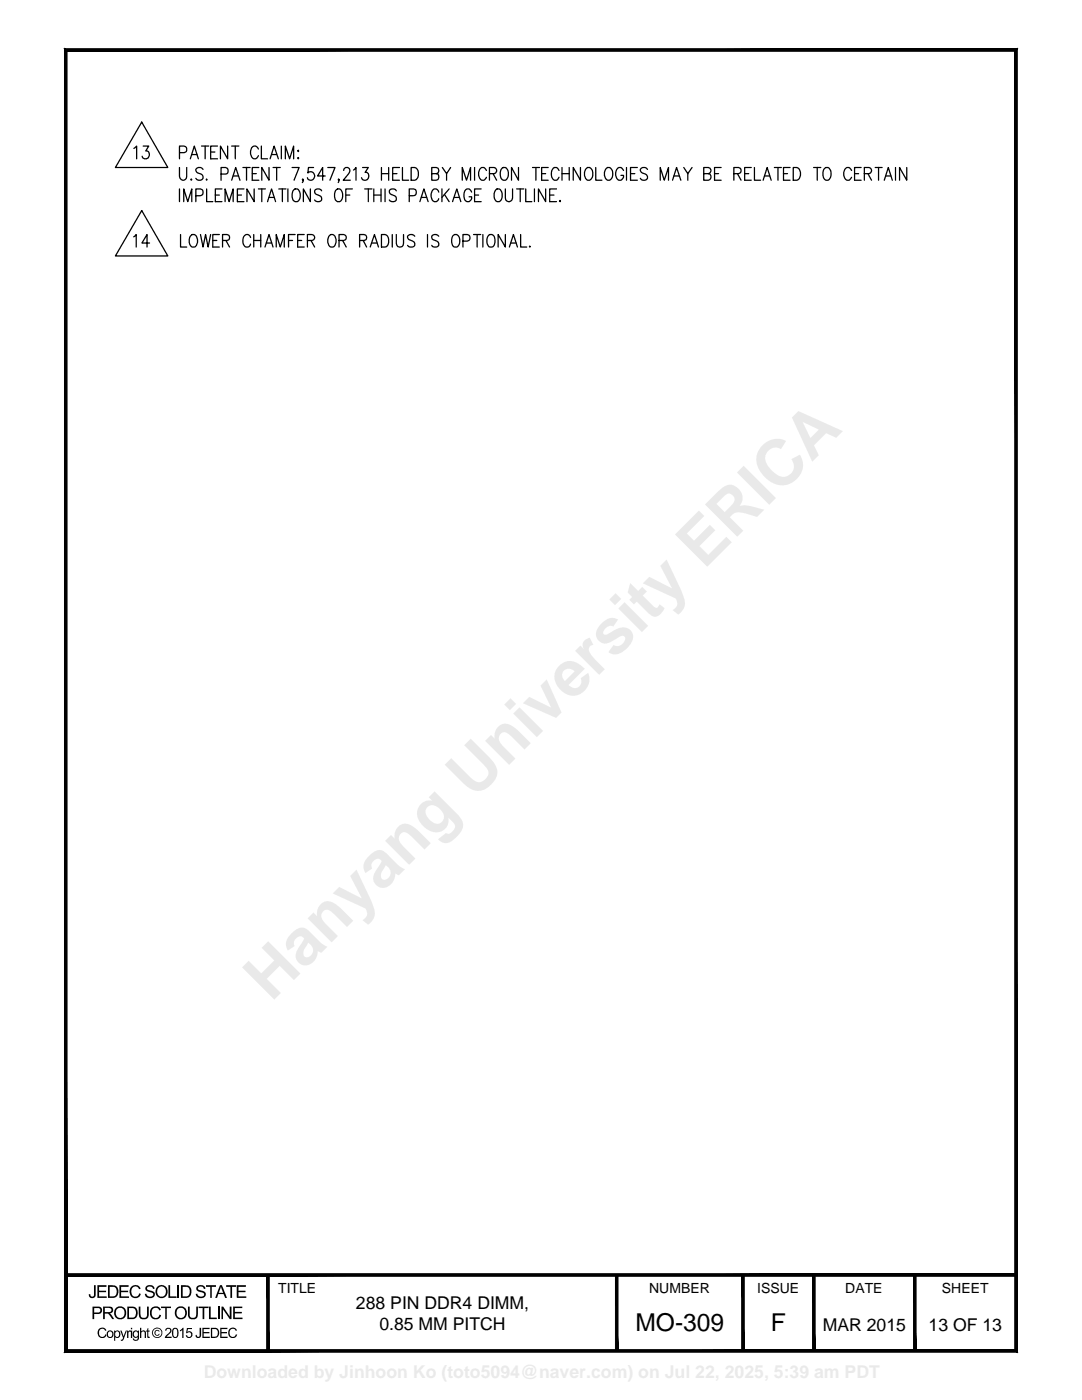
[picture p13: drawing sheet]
<svg xmlns="http://www.w3.org/2000/svg" width="216mm" height="279mm" viewBox="0 0 216 279" stroke-linecap="round" stroke-linejoin="round" font-family="sans-serif">
<defs><g id="words">
<g font-size="4.9">
<text x="126.8" y="265.5">MO-309</text>
<text x="153.8" y="265.5">F</text>
</g>
<g font-size="3.5">
<text x="71" y="261.1">288 PIN DDR4 DIMM,</text>
<text x="75.7" y="265.4">0.85 MM PITCH</text>
<text x="164.2" y="265.5">MAR 2015</text>
<text x="185.3" y="265.5">13 OF 13</text>
</g>
<g font-size="2.8">
<text x="55.5" y="258">TITLE</text>
<text x="129.5" y="258">NUMBER</text>
<text x="151.1" y="258">ISSUE</text>
<text x="168.7" y="258">DATE</text>
<text x="188" y="258">SHEET</text>
</g>
</g></defs>
<g fill="none" stroke="#000" stroke-width=".25">
<path d="M26.7 29.6l.6-.4v2.5M28.3 24.4l5.2 9h-10.5zM28.6 29.2h1.1l-.6 .9a.76 .76 0 0 1 .6 1.2 .76 .76 0 0 1-1.3-.1M35.8 30.5l1.2-.2a.68 .68 0 0 0 .3-.6 .68 .68 0 0 0-.6-.5h-.9v2.5M35.8 33.4v1.8a.72 .72 0 0 0 .7 .8 .72 .72 0 0 0 .8-.8v-1.8M35.8 37.7v2.5M38 31.7l.8-2.5 .8 2.5M38.2 35.7l-.1 .1 .1 .2 .1-.2M38.3 30.8h1M39.1 39.1h.9a.7 .7 0 0 0 .5-.7 .7 .7 0 0 0-.5-.7h-.9v2.5M40.2 29.2h1.5M40.5 33.8a.77 .77 0 0 0-.8-.4 .77 .77 0 0 0-.6 .6l.2 .4 .8 .3a.65 .65 0 0 1 .4 .7 .65 .65 0 0 1-.5 .6h-.4l-.5-.4"/>
<path d="M40.9 29.2v2.5M41.2 35.7v.3l.1-.2M41.2 37.7v2.5h1.3M42 30.3h.9M43 38.9h.8M43.4 29.2h-1.4v2.5h1.4M44.1 34.7h1.2a.72 .72 0 0 0-.3-1.3h-.9v2.6M44.3 37.7h-1.3v2.5h1.3M45.4 29.2v2.5l-1.4-2.5v2.5M46.2 36l.8-2.6 .9 2.6M46.2 29.2h1.5M46.5 35.1h1"/>
<path d="M46.9 29.2v2.5M47.4 38.9h.8M48.5 33.4h1.4M48.7 37.7h-1.3v2.5h1.3M49.2 33.4v2.6M50.3 34.7h.8M50.7 37.7v2.5l-1.4-2.5v2.5M51.6 29.7a.73 .73 0 0 0-.8-.6 .73 .73 0 0 0-.7 .6 1.61 1.61 0 0 0 .5 2 .81 .81 0 0 0 1-.6M51.6 37.7h1.4M51.6 33.4h-1.3v2.6h1.3M52.2 29.2v2.5h1.2M52.2 37.7v2.5"/>
<path d="M53.7 33.4v2.6l-1.5-2.6v2.6M53.7 39.4h1M53.9 31.7l.8-2.5 .8 2.5M54.2 30.8h1M54.5 33.4h1.4M55.2 33.4v2.6M55.6 37.7h1.5M56.1 29.2v2.5M56.3 37.7v2.5M56.9 31.7v-2.5l.9 2.5 .8-2.5v2.5M57.4 37.7v2.5M58.3 33.4h1.4l-1 2.6"/>
<path d="M58.7 37.8l.2-.1a1.15 1.15 0 0 1 1 1.6 .82 .82 0 0 1-.8 1 .82 .82 0 0 1-.8-1 1.76 1.76 0 0 1 .4-1.5zM59.4 30.1l.1-.1 .1 .1-.1 .2zM59.4 31.6l.1-.2 .1 .2-.1 .1zM60.5 35.8l-.1 .2v-.3a.47 .47 0 0 1-.1 .7M61.9 37.7v2.5l-1.4-2.5v2.5M62.6 33.4h-1l-.2 1.1a.81 .81 0 0 1 1.2 .1 .81 .81 0 0 1 0 1.1 .81 .81 0 0 1-1.2 0l-.1-.2M64.2 38.1a.74 .74 0 0 0-.8-.4 .74 .74 0 0 0-.6 .6l.1 .4 1.1 .5a.63 .63 0 0 1-.3 1l-.8-.1-.1-.2M64.9 35.1h-1.5l1-1.7v2.6M65.4 33.4h1.4l-1 2.6M67.1 37.8l.3-.1a1.15 1.15 0 0 1 1 1.6 .82 .82 0 0 1-.8 1 .82 .82 0 0 1-.8-1 1.76 1.76 0 0 1 .3-1.5zM67.6 35.8v.2l-.1-.2 .1-.1v.1l-.1 .6M68.6 34l.1-.3a.64 .64 0 0 1 .8-.2 .64 .64 0 0 1 .2 .9l-1.2 1.6h1.4"/>
<path d="M69 38.9h.8M70.3 37.7h-1.3v2.5M70.5 33.9l.5-.5v2.6M72.3 33.4h1.2l-.6 1a.77 .77 0 0 1 .6 1.2 .77 .77 0 0 1-1.4-.1M72.8 37.7h1.4M73.5 37.7v2.5M74.6 38.9h1.4M74.6 37.7v2.5M76 37.7v2.5M76.1 34.7h1.5M76.1 33.4v2.6M76.8 37.7v2.5"/>
<path d="M77.6 33.4v2.6M78.4 34.7h.8M79.1 38.1a.74 .74 0 0 0-.8-.4 .74 .74 0 0 0-.6 .6l.2 .4 1 .5a.63 .63 0 0 1-.3 1l-.7-.1-.2-.2M79.7 33.4h-1.3v2.6h1.3M80.3 33.4v2.6h1.2M81.7 39.1h.8a.7 .7 0 0 0 .6-.7 .7 .7 0 0 0-.6-.7h-.8v2.5M82 33.4a1.31 1.31 0 0 1 1.4 .7 1.31 1.31 0 0 1-.1 1.5l-.5 .4h-.8zM84.1 39.4h1M86.1 34.7l1.3-.2 .1-.4-.1-.5-1.3-.2v2.6h.9a.67 .67 0 0 0 .6-.7 .67 .67 0 0 0-.6-.6M87.5 38.3a.7 .7 0 0 0-.7-.6 .7 .7 0 0 0-.7 .6 1.51 1.51 0 0 0 .6 1.9 .75 .75 0 0 0 .8-.5M88.2 37.7v2.5M88.3 33.4l.8 1.3 .8-1.3"/>
<path d="M88.7 38.8l.9 1.4M89.1 34.7v1.3M89.6 37.7l-1.4 1.7M90.6 39.4h1.1M92.2 36v-2.6l.9 2.6 .8-2.6v2.6M94.1 38.3a.75 .75 0 0 0-1.1-.5 1.68 1.68 0 0 0 .2 2.4 .81 .81 0 0 0 .9-.9h-.5M94.7 33.4v2.6M94.7 38.9h.8M96 37.7h-1.3v2.5h1.3M97.1 34a.73 .73 0 0 0-.7-.6 .73 .73 0 0 0-.8 .6 1.55 1.55 0 0 0 .5 2 .83 .83 0 0 0 1-.6M97.7 34.7h.9a.62 .62 0 0 0 .5-.7 .62 .62 0 0 0-.5-.6h-.9v2.6M98.4 34.7l.7 1.3"/>
<path d="M99 37.8l.2-.1a1.15 1.15 0 0 1 1 1.6 .82 .82 0 0 1-.8 1 .82 .82 0 0 1-.8-1 1.76 1.76 0 0 1 .4-1.5zM100.2 33.6l.2-.2a1.15 1.15 0 0 1 1 1.6l-.1 .4a.79 .79 0 0 1-.9 .6 .79 .79 0 0 1-.6-1 1.61 1.61 0 0 1 .4-1.4zM100.8 37.7v1.8a.72 .72 0 0 0 .8 .8 .72 .72 0 0 0 .7-.8v-1.8M103.1 37.7h1.4M103.5 33.4v2.6l-1.4-2.6v2.6M103.8 37.7v2.5M104.9 37.7v2.5h1.2M106.3 33.4h1.4M106.6 37.7v2.5M106.9 33.4v2.6M108.1 34.7h.8M108.9 37.7v2.5l-1.5-2.5v2.5"/>
<path d="M109.4 33.4h-1.3v2.6h1.3M109.7 38.9h.8M111 37.7h-1.3v2.5h1.3M111.5 34a.73 .73 0 0 0-1.1-.4 1.68 1.68 0 0 0 .2 2.4 .76 .76 0 0 0 .9-.6M111.8 40l-.2 .1 .2 .1v-.1M112.1 34.7h1.5M112.1 33.4v2.6M113.6 33.4v2.6M115.8 33.4v2.6l-1.4-2.6v2.6M117.1 33.6a.83 .83 0 0 1 .8 0 .83 .83 0 0 1 .4 .8 1.15 1.15 0 0 1-1 1.6 1.59 1.59 0 0 1-.2-2.4zM118.9 33.4v2.6h1.2M121 33.6a.83 .83 0 0 1 .9 0 .83 .83 0 0 1 .4 .8 1.15 1.15 0 0 1-1.1 1.6 1.59 1.59 0 0 1-.2-2.4z"/>
<path d="M124.4 34a.73 .73 0 0 0-.7-.6 .73 .73 0 0 0-.7 .6 1.55 1.55 0 0 0 .5 2 .81 .81 0 0 0 .9-1h-.5M125 33.4v2.6M125.8 34.7h.9M127.2 33.4h-1.4v2.6h1.4M129.2 33.8a.77 .77 0 0 0-.8-.4 .77 .77 0 0 0-.6 .6l.2 .4 .8 .3a.64 .64 0 0 1 .4 .7 .64 .64 0 0 1-.5 .6h-.4l-.5-.4M131.7 36v-2.6l.8 2.6 .9-2.6v2.6M134.2 36l.8-2.6 .8 2.6M134.5 35.1h1M136.4 33.4l.8 1.3 .9-1.3M137.2 34.7v1.3M140.4 34.7h1a.62 .62 0 0 0 .5-.7 .62 .62 0 0 0-.5-.6h-1v2.6h1a.67 .67 0 0 0 .5-.7 .67 .67 0 0 0-.5-.6M142.6 34.7h.8"/>
<path d="M143.9 33.4h-1.3v2.6h1.3M146.4 34.7h1a.62 .62 0 0 0 .5-.7 .62 .62 0 0 0-.5-.6h-1v2.6M147.2 34.7l.7 1.3M148.6 34.7h.8M149.9 33.4h-1.3v2.6h1.3M150.5 33.4v2.6h1.3M152.3 36l.8-2.6 .8 2.6M152.6 35.1h1M154.5 33.4h1.4M155.2 33.4v2.6M156.3 34.7h.8M157.6 33.4h-1.3v2.6h1.3"/>
<path d="M158.3 33.4h.7a1.45 1.45 0 0 1 0 2.6h-.7zM162.3 33.4h1.5M163.1 33.4v2.6M164.6 33.6l.2-.2a1.15 1.15 0 0 1 1 1.6l-.1 .4a.79 .79 0 0 1-.9 .6 .79 .79 0 0 1-.6-1 1.61 1.61 0 0 1 .4-1.4zM169.9 34a.73 .73 0 0 0-.7-.6 .73 .73 0 0 0-.7 .6 1.55 1.55 0 0 0 .5 2 .83 .83 0 0 0 .9-.6M170.5 34.7h.8M171.8 33.4h-1.3v2.6h1.3M172.5 34.7h.9a.62 .62 0 0 0 .5-.7 .62 .62 0 0 0-.5-.6h-.9v2.6M173.2 34.7l.7 1.3M174.6 33.4h1.4M175.3 33.4v2.6M176.4 36l.8-2.6 .9 2.6"/>
<path d="M176.7 35.1h1.1M178.7 33.4v2.6M180.9 33.4v2.6l-1.4-2.6v2.6M26.7 47.3l.5-.5v2.5M28.3 42l5.2 9.1h-10.5zM29.8 48.5h-1.5l1-1.7v2.5M36 46.8v2.5h1.3M36.7 40.2v-2.5l.8 2.5 .8-2.5v2.5M38 47.1l.4-.3a1.11 1.11 0 0 1 1 1.6 .94 .94 0 0 1-1 .9l-.2-.1a1.76 1.76 0 0 1-.2-2.1zM40 46.8l.5 2.5 .5-2.5 .5 2.5 .5-2.5M42.5 48h.8M43.8 46.8h-1.3v2.5h1.3"/>
<path d="M44.4 48l1.2-.1 .2-.4-.2-.6-1.2-.1v2.5M44.9 40.2v-2.5l.8 2.5 .8-2.5v2.5M45.1 48l.7 1.3M50 47.4a.79 .79 0 0 0-1-.6 .79 .79 0 0 0-.5 1 1.04 1.04 0 0 0 .1 1.1 1.04 1.04 0 0 0 1.1 .3l.3-.5M50.6 48h1.4M50.6 46.8v2.5M52 46.8v2.5M52.9 49.3l.8-2.5 .8 2.5M53.2 48.5h1M53.4 40.2l.8-2.5 .8 2.5M55.1 49.3v-2.5l.8 2.5 .8-2.5v2.5M57.6 48h.8"/>
<path d="M58.9 46.8h-1.3v2.5M59.4 48h.8M60.7 46.8h-1.3v2.5h1.3M61.3 48l1.3-.1a.59 .59 0 0 0 0-1l-1.3-.1v2.5M62.1 48l.7 1.3M65.6 47.1a.7 .7 0 0 1 .8-.3 .7 .7 0 0 1 .5 .6 1.51 1.51 0 0 1-.5 1.9 1.09 1.09 0 0 1-1-1.5zM67.6 48l1.3-.1a.6 .6 0 0 0 .2-.7 .6 .6 0 0 0-.5-.4h-1v2.5M68.4 48l.7 1.3M71.8 48l1.2-.1 .2-.4-.2-.6-1.2-.1v2.5M72.5 48l.7 1.3M73.9 49.3l.8-2.5 .8 2.5M74.2 48.5h1"/>
<path d="M76.1 46.8a1.31 1.31 0 0 1 1.4 .6 1.31 1.31 0 0 1-.2 1.6l-.5 .3h-.7zM78.3 46.8v2.5M79.1 46.8v1.8l.1 .4a.71 .71 0 0 0 .8 .3 .71 .71 0 0 0 .5-.7v-1.8M82.8 47.1a.78 .78 0 0 0-.8-.3 .78 .78 0 0 0-.7 .6l.4 .5a1.15 1.15 0 0 1 1.1 .7v.4a.89 .89 0 0 1-1.5 0M83.8 40.2l.8-2.5 .8 2.5M85.3 46.8v2.5M87.5 47.1a.75 .75 0 0 0-.7-.3 .75 .75 0 0 0-.7 .6l.2 .4 .9 .3a.62 .62 0 0 1 .4 .7 .62 .62 0 0 1-.6 .5l-.7-.1-.2-.2M90.3 40.2l.8-2.5 .8 2.5M90.3 47.1l.4-.3a1.11 1.11 0 0 1 1 1.6 .82 .82 0 0 1-.8 .9 .82 .82 0 0 1-.8-.9zM92.4 48.1l1.2-.1a.68 .68 0 0 0 .2-.7 .68 .68 0 0 0-.5-.5h-.9v2.5M94.5 46.8h1.4M95.2 46.8v2.5"/>
<path d="M96.4 46.8v2.5M97.5 46.9l.2-.1a.86 .86 0 0 1 1.1 1 1.41 1.41 0 0 1-.6 1.5h-.5a1.62 1.62 0 0 1-.2-2.4zM100.8 46.8v2.5l-1.4-2.5v2.5M101.6 49.3l.8-2.5 .9 2.5M101.9 48.5h1.1M103.9 46.8v2.5h1.2M105.7 49.1l-.1 .1h.2"/>
</g>
<g fill="#000" stroke="#000" stroke-width=".2">
<path d="M13.1 254.2v.5l189.6-.5zM13.1 254.7l189.6-.5v.5z"/>
<path d="M53.2 254.5l.5 15.1v-15.1zM53.2 254.5l.5 15.1h-.5z"/>
<path d="M122.8 254.5l.5 15.1v-15.1zM122.8 254.5l.5 15.1h-.5z"/>
<path d="M148 254.5l.5 15.1v-15.1zM148 254.5l.5 15.1h-.5z"/>
<path d="M162.1 254.5l.5 15.1v-15.1zM162.1 254.5l.5 15.1h-.5z"/>
<path d="M182.3 254.5l.5 15.1v-15.1zM182.3 254.5l.5 15.1h-.5z"/>
<path d="M12.9 9.7v260.2l.5-.5zM12.9 9.7l.5 .5v259.2zM12.9 9.7l.5 .5 189.6-.5zM13.4 10.2l189.6-.5-.5 .5zM202.5 10.2l.5 259.7v-260.2zM202.5 10.2l.5 259.7-.5-.5zM12.9 269.9h190.1l-.5-.5zM13.4 269.4h189.1l-189.6 .5z"/>
</g>
<g fill="#000">
<path d="M18.8 256.5h.3v2.1l-.3 .4-.6 .1-.4-.3-.1-.5h.3l.1 .3 .1 .1a.37 .37 0 0 0 .5 0 .37 .37 0 0 0 .1-.4zM19.4 256.5h1.9v.3h-1.5v.8h1.4v.3h-1.4v.8h1.5v.3h-1.9zM23.8 256.5h1.9v.3h-1.5v.8h1.4v.3h-1.4v.8h1.5v.3h-1.9zM26.3 256.7l.8-.3 .4 .1 .4 .3 .2 .4-.4 .1-.3-.5h-.7l-.3 .2-.2 .5 .1 .8 .4 .4h.6l.5-.6 .3 .1-.2 .4-.3 .3-.8 .2-.7-.5-.2-1.1zM29.2 256.7l.7-.3 .5 .1 .3 .3 .1 .4h-.3l-.3-.4h-.6a.38 .38 0 0 0-.3 .5 .38 .38 0 0 0 .5 .2l.7 .2 .4 .3v.5l-.2 .3-.5 .3h-.5l-.4-.2-.4-.5v-.2h.3l.4 .5h.6a.43 .43 0 0 0 .4-.5 .43 .43 0 0 0-.6-.3l-.6-.1-.3-.3-.1-.5zM33.6 256.5h.4v2.2h1.2v.3h-1.6zM39.2 256.8l.5-.3h.7l.5 .3 .1 .4h-.3l-.4-.4h-.5a.42 .42 0 0 0-.2 .5 .42 .42 0 0 0 .5 .2l.7 .3 .3 .3-.1 .5-.3 .3-1 .1-.4-.2-.2-.4v-.2h.3l.1 .4 .3 .1h.7a.45 .45 0 0 0 .2-.5 .45 .45 0 0 0-.5-.3l-.6-.1-.4-.3zM41.1 256.5h2v.3h-.9v2.2h-.2v-2.2h-.9zM45.1 256.5h2v.3h-.8v2.2h-.3v-2.2h-.9zM47.2 256.5h1.9v.3h-1.5v.8h1.4v.3h-1.4v.8h1.5v.3h-1.9zM19.6 265.3l.6-.3 .8 .2 .2 .3-.2 .1-.3-.4h-.3l-.4 .1-.2 .4v.7l.4 .4h.5l.3-.5h.3l-.3 .6-.8 .1-.5-.3-.2-.5zM24 265.5h.3l.4 1.2 .4-1.2h.2l-.7 1.9-.3 .2-.2-.3a.32 .32 0 0 0 .5-.3z"/>
<path d="M25.4 265.5h.2v.3l.2-.3 .4 .1-.1 .2h-.3l-.1 .1-.1 1.1h-.2zM27.9 265h.3v.7l.3-.2 .5 .2 .1 1.3h-.2v-.9a.35 .35 0 0 0-.4-.3 .35 .35 0 0 0-.3 .4v.8h-.3zM27.7 260.8h.3v1.6l.2 .5 .2 .1h.6l.3-.2v-2h.4v1.8l-.4 .6-.9 .1-.6-.4zM29.4 265.2l.2-.2v.5h.2v.3h-.2v.9l.2 .1v.2l-.4-.1v-1.1h-.2v-.3h.2zM30.4 260.9l.5-.2h.5l.6 .4 .1 .3-.4 .1-.4-.5-.6 .1-.3 .2-.1 .4v.8l.4 .5h.8l.3-.6 .3 .1-.4 .6-.3 .2h-.6l-.5-.2-.2-.4-.2-1.1zM32.1 260.8h2v.3h-.8v2.2h-.3v-2.2h-.9zM33 265.2l.4-.2h.4l.4 .2v.4l-.1 .3-.9 .9h1v.2h-1.3l.1-.3 .9-.9 .1-.2a.37 .37 0 0 0-.3-.4 .37 .37 0 0 0-.4 .1l-.1 .3-.3-.1zM35.9 265.5l.7-.5v2h-.2v-1.6l-.5 .3zM37.3 265h1v.2h-.8l-.1 .6 .5-.1 .4 .2 .1 .7-.3 .4h-.6l-.4-.3v-.2h.2l.1 .2 .3 .2 .4-.4v-.3l-.3-.3-.7 .2zM39.8 265h.3v1.7l-.3 .3h-.6l-.2-.3v-.3h.2a.31 .31 0 0 0 .4 .4 .31 .31 0 0 0 .2-.4zM37.5 260.8h.3v1.8l.5 .4h.4l.4-.3 .1-1.9h.3v1.9l-.4 .5-1 .1-.5-.4zM40.4 265h1.4v.2h-1.2v.6h1.2v.3h-1.2v.7h1.3v.2h-1.5z"/>
<path d="M39.6 260.8h2v.3h-.8v2.2h-.4v-2.2h-.8zM41.7 260.8h.3v2.2h1.3v.3h-1.6zM43.9 265h1.5v.2h-1.2v.6h1.1v.3h-1.1v.7h1.2v.2h-1.5zM44.2 260.8h.3l1.3 1.9v-1.9h.4v2.5h-.4l-1.3-2v2h-.3zM46.5 260.8h1.8v.3h-1.4v.7h1.4v.3h-1.4v.9h1.5v.3h-1.9zM45.8 265.2l.9-.2 .5 .2 .1 .3-.3 .1-.2-.4h-.6l-.2 .2-.2 .4v.6l.4 .4h.5l.3-.5h.3l-.4 .7h-.7l-.5-.4-.1-.9z"/>
<path d="M21.5 256.5h1.4l.5 .4 .2 1.1-.2 .6-.3 .3-1.6 .1zM21.9 256.8v1.9l1-.1 .4-.7-.1-.8-.4-.3z"/>
<path d="M31.2 256.9l.3-.2 .7-.3 .9 .4 .3 .7v.7l-.2 .4-.7 .5-1-.2-.5-.9zM31.7 256.9l-.3 .7 .1 .7 .5 .5 .7-.1 .3-.3 .1-.4-.1-.8-.6-.5z"/>
<path d="M36.1 256.5h1.3l.6 .4 .2 .5v.7l-.1 .4-.5 .4-1.5 .1zM36.4 256.8v1.9l1.1-.1 .3-.5v-.9l-.4-.4z"/>
<path d="M43.9 256.5h.4l1 2.5h-.4l-.3-.7h-1l-.3 .7h-.4zM44.1 256.8l-.5 1.2h.9z"/>
<path d="M18.5 260.8h1.4l.5 .5v.4l-.3 .4-1.3 .1v1.1h-.3zM18.8 261.1v.8h1a.46 .46 0 0 0 .2-.6 .46 .46 0 0 0-.6-.2z"/>
<path d="M20.6 260.8h1.5l.4 .2 .1 .4-.1 .4-.6 .3 .3 .2 .6 1h-.4l-.9-1.1h-.6v1.1h-.3zM20.9 261v.9h.9a.43 .43 0 0 0 .4-.5 .43 .43 0 0 0-.5-.4z"/>
<path d="M21.4 265.8l.4-.3 .6 .1 .2 .4v.7l-.4 .3-.7-.1-.2-.4zM21.8 265.8l-.3 .2v.5l.2 .3h.4l.3-.3v-.4l-.2-.3z"/>
<path d="M23 261.1l.5-.3 .8-.1 .7 .5 .2 1.1-.2 .5-.3 .3-1 .2-.7-.4-.2-.6v-.7zM23.5 261.1l-.4 .7 .1 .8 .5 .4h.4l.4-.1 .3-.7-.1-.8-.4-.4z"/>
<path d="M22.8 265.5h.2v.3l.3-.3h.4l.2 .2 .1 .5-.3 .7-.5 .1-.2-.1v.7h-.2zM23.2 265.7l-.2 .4 .1 .6a.45 .45 0 0 0 .6-.1 .45 .45 0 0 0 0-.5l-.1-.3z"/>
<path d="M25.4 260.8h1.3l.5 .3 .2 .5 .1 .6-.4 .9-.4 .2h-1.3zM25.7 261.1v1.9l1.1-.1 .3-.7-.1-.9-.4-.2z"/>
<path d="M26.1 265h.3v.3h-.3zM26.1 265.5h.3v1.5h-.3z"/>
<path d="M26.6 265.8l.4-.3 .5 .2v-.2h.2l-.1 1.9-.6 .2-.4-.2-.1-.3 .3 .1a.41 .41 0 0 0 .5 .2 .41 .41 0 0 0 .2-.6l-.4 .2-.5-.2-.1-.3zM26.9 265.8l-.2 .3 .1 .4a.42 .42 0 0 0 .5 .3 .42 .42 0 0 0 .2-.7l-.2-.3z"/>
<path d="M30.3 266a1.05 1.05 0 0 1 2.1 0 1.05 1.05 0 0 1-2.1 0zM30.5 266a.87 .87 0 0 0 1.7 0 .87 .87 0 0 0-1.7 0zM30.9 265.6l.3-.2h.3l.3 .4-.1-.1a.38 .38 0 0 0-.6 0 .38 .38 0 0 0 .1 .6 .38 .38 0 0 0 .5-.1h.2l-.3 .4h-.3l-.4-.2-.1-.3z"/>
<path d="M34.5 265.2l.3-.2h.4l.4 .4v1.1l-.4 .5-.6-.1-.2-.3-.1-.7zM34.8 265.2l-.3 .8 .2 .7a.51 .51 0 0 0 .6-.1 .51 .51 0 0 0 .1-.5l-.1-.8z"/>
<path d="M35.1 261.1l.5-.3 .8-.1 .7 .5 .2 1.1-.2 .5-.3 .3-1 .2-.7-.4-.2-.6v-.7zM35.6 261.1l-.4 .7 .1 .8 .5 .4h.4l.4-.1 .4-.7-.2-.8-.4-.4z"/>
<path d="M42.1 265h1l.5 .3 .1 1-.4 .6-1.2 .1zM42.3 265.2v1.6l.9-.1 .3-.6-.2-.6-.2-.3z"/>
</g>
<path d="M35.6 256.5v2.5M43.7 260.8v2.5" fill="none" stroke="#000" stroke-width=".34"/>
<use href="#words"/>
</svg>
